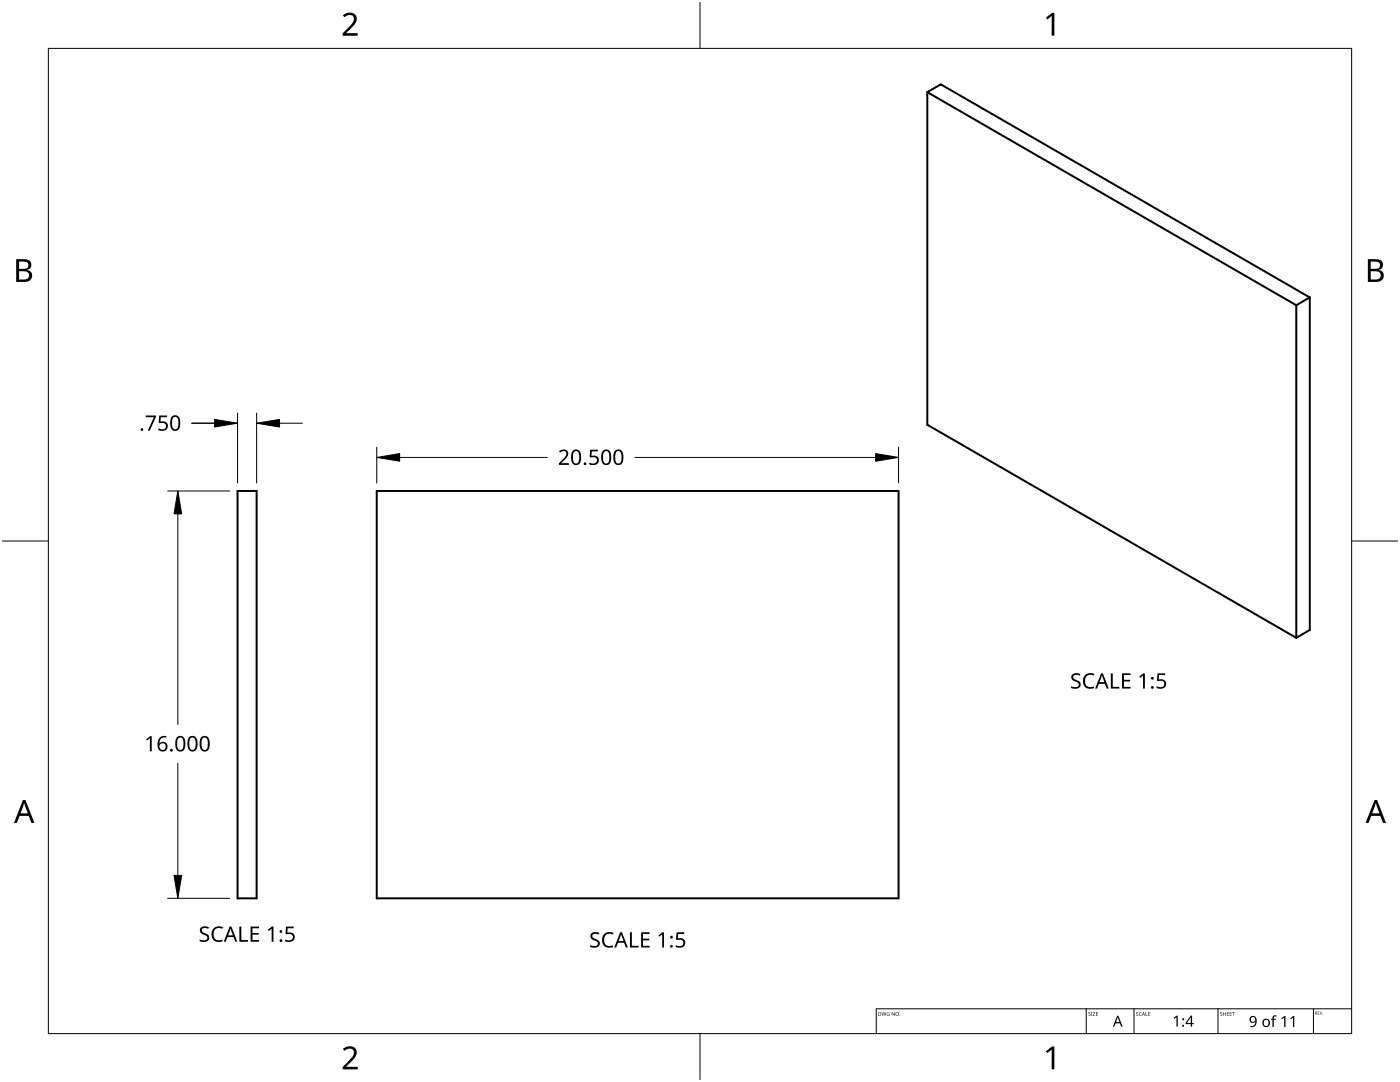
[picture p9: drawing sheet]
<svg xmlns="http://www.w3.org/2000/svg" width="279mm" height="216mm" viewBox="0 0 279 216" stroke-linecap="round" stroke-linejoin="round" font-family="sans-serif">
<path d="M185.1 18.4l2.7-1.6 73.6 42.5M185.1 18.4l73.6 42.5M185.1 18.4v66.4l73.6 42.5M261.4 59.3l-2.7 1.6M261.4 59.3v66.4l-2.7 1.6M258.7 60.9v66.4M47.4 98h3.8v81.2h-3.8zM75.2 98h104.1v81.2h-104.1z" fill="none" stroke="#000" stroke-width=".4"/>
<path d="M9.7 9.7h260v196.5h-260z" fill="none" stroke="#000" stroke-width=".2"/>
<path d="M139.7 .5v9.2M.5 108h9.2M269.7 108h9.2M139.7 206.2v9.2" fill="none" stroke="#000" stroke-width=".2"/>
<g fill="#000">
<path d="M68.4 3.1a1.64 1.64 0 0 1 2.8 .4 2.52 2.52 0 0 1-1.2 2.2l-.9 .9h2.3v.5h-3v-.4l1.2-1.2a1.95 1.95 0 0 0 .9-2.2 1.23 1.23 0 0 0-1.8 .1zM208.7 3.5l1.3-.9h.4v4.5h-.5v-4l-.9 .8zM68.4 209.3a1.64 1.64 0 0 1 2.8 .4 2.52 2.52 0 0 1-1.2 2.2l-.9 1h2.3v.5h-3v-.5l1.2-1.2a1.95 1.95 0 0 0 .9-2.1 1.23 1.23 0 0 0-1.8 .1zM208.7 209.8l1.3-1h.4v4.6h-.5v-4l-.9 .7z"/>
<path d="M3.2 51.7h1.3a1.28 1.28 0 0 1 1.7 1.3 1.04 1.04 0 0 1-.8 .9 1.23 1.23 0 0 1 1 1.5 1.23 1.23 0 0 1-1.6 .9h-1.6zM3.8 54.1v1.7h.9a.86 .86 0 0 0 1.1-.9 .86 .86 0 0 0-1.1-.8zM3.8 52.2v1.4h.8a.78 .78 0 0 0 1.1-.7 .78 .78 0 0 0-1.1-.7z"/>
<path d="M273 51.7h1.3a1.28 1.28 0 0 1 1.7 1.3 1.04 1.04 0 0 1-.9 .9 1.23 1.23 0 0 1 1 1.5 1.23 1.23 0 0 1-1.5 .9h-1.6zM273.6 54.1v1.7h.9a.86 .86 0 0 0 1.1-.9 .86 .86 0 0 0-1.2-.8zM273.6 52.2v1.4h.8a.78 .78 0 0 0 1-.7 .78 .78 0 0 0-1.1-.7z"/>
<path d="M4.6 159.6h.5l1.8 4.6h-.6l-.6-1.4h-1.8l-.5 1.4h-.6zM4.8 160.2l-.7 2.1h1.4z"/>
<path d="M274.3 159.6h.5l1.8 4.6h-.6l-.5-1.4h-1.8l-.6 1.4h-.6zM274.6 160.2l-.7 2.1h1.4z"/>
</g>
<path d="M216.8 201.3v4.9M226.3 201.3v4.9M243.1 201.3v4.9M262.1 201.3v4.9M269.7 201.3h-94.8v4.9" fill="none" stroke="#000" stroke-width=".2"/>
<g fill="#000">
<path d="M175.9 202l.3 .6 .2-.6 .2 .6 .3-.6-.2 .7-.3-.6-.3 .6zM177 202.1l.5-.1-.4 .1-.1 .2 .3 .3h.2v-.2l-.2-.1h.2v.4l-.5-.1zM178 202l.5 .6 .1-.6v.7l-.5-.6-.1 .6zM217.2 202h.3l.1 .1a.18 .18 0 0 0-.2 0 .18 .18 0 0 0-.1 .2 .18 .18 0 0 0 .3 0 .23 .23 0 0 1-.1 .4 .23 .23 0 0 1-.3-.1 .18 .18 0 0 0 .3 .1 .18 .18 0 0 0 0-.3l-.3-.2zM217.7 202h.3v.7h-.3zM218.1 202h.5l-.4 .6 .4 .1h-.5l.4-.7zM218.7 202h.4h-.3v.3h.3l-.3 .1v.2l.3 .1h-.4zM226.8 202h.2l.1 .1a.18 .18 0 0 0-.2 0 .18 .18 0 0 0 0 .2 .18 .18 0 0 0 .2 0 .23 .23 0 0 1 0 .4 .23 .23 0 0 1-.4-.1 .18 .18 0 0 0 .3 .1 .18 .18 0 0 0 0-.3l-.2-.2zM227.4 202.1l.2-.1 .2 .1a.29 .29 0 0 0-.4 .2 .29 .29 0 0 0 .4 .3l-.1 .1-.3-.1zM228.6 202l.1 .6 .3 .1h-.4zM229.2 202h.4h-.3v.3h.2l-.2 .1v.2l.3 .1h-.4zM234.2 203.1l.6-.4h.2v2.1h-.2v-1.9l-.4 .4z"/>
<path d="M243.5 202h.3l.1 .1a.18 .18 0 0 0-.3 0 .18 .18 0 0 0 0 .2 .18 .18 0 0 0 .3 0 .23 .23 0 0 1-.1 .4 .23 .23 0 0 1-.3-.1 .18 .18 0 0 0 .2 .1 .18 .18 0 0 0 .1-.3l-.3-.2zM244.1 202l.1 .3h.4v-.3v.7v-.3h-.4l-.1 .3zM244.8 202h.5h-.4v.3h.3l-.3 .1v.2l.4 .1h-.5zM245.4 202h.4h-.3v.3h.3l-.3 .1v.2l.3 .1h-.4zM245.9 202h.5h-.2v.7l-.1-.7zM254.1 202.7l.2-.1h.5l-.1 .3-.3-.1-.2 .2v.3h.4v.2h-.4v1.4h-.3v-1.4h-.2v-.1l.2-.1zM255.7 203.2l.6-.5h.2v2.2h-.2v-1.9l-.4 .4zM257.5 203.2l.6-.5h.2v2.2h-.3v-1.9l-.4 .4zM263 201.8h.3l-.2 .1v.2h.2l-.2 .1v.2l.2 .1h-.3zM263.4 201.8l.2 .6 .3-.6-.2 .7z"/>
<path d="M175.3 202l.5 .1 .1 .3-.2 .2-.4 .1zM175.4 202v.6h.2l.1-.4z"/>
<path d="M178.7 202.3a.36 .36 0 0 1 .7 0 .36 .36 0 0 1-.7 0zM178.8 202.3a.3 .3 0 0 0 .6 0 .3 .3 0 0 0-.6 0z"/>
<path d="M223 202.7h.2l.9 2.2h-.3l-.3-.7h-.9l-.2 .7h-.3zM223.1 203l-.4 .9h.7z"/>
<path d="M228.2 202l.3 .7-.2-.2h-.2l-.2 .2zM228.2 202.1l-.1 .3h.2z"/>
<path d="M237.6 202.7h.3v1.4h.3v.3h-.3v.4h-.3v-.4h-1v-.3zM237.6 202.9l-.7 1.2h.7z"/>
<path d="M249.6 202.9a.83 .83 0 0 1 1 0 .83 .83 0 0 1 .2 1.1 .96 .96 0 0 1-1.3 .9v-.2h.5l.3-.2 .2-.6a.68 .68 0 0 1-1 0 .68 .68 0 0 1 .1-1zM249.6 203.4a.5 .5 0 0 0 1 0 .5 .5 0 0 0-1 0z"/>
<path d="M252.1 203.5a.81 .81 0 0 1 1.2 .1 .81 .81 0 0 1-.2 1.1 .81 .81 0 0 1-1.1-.2l-.1-.6zM252.4 203.6a.6 .6 0 0 0-.2 .8 .6 .6 0 0 0 .8 .2l.1-.2a.56 .56 0 0 0 0-.7 .56 .56 0 0 0-.7-.1z"/>
<path d="M262.5 201.8h.1a.17 .17 0 0 1 .2 .2 .17 .17 0 0 1-.1 .2l.2 .3-.2-.3-.2 .3zM262.5 201.9v.2h.2l.1-.1z"/>
<circle cx="179.6" cy="202.6" r=".07"/>
<circle cx="236.1" cy="204.7" r=".2"/>
<circle cx="236.1" cy="203.4" r=".2"/>
<circle cx="264" cy="202.4" r=".05"/>
</g>
<g fill="#000">
<path d="M29.1 82.9h2v.3l-1.2 2.7h-.4l1.2-2.7h-1.6zM31.8 82.9h1.5v.3h-1.2l-.1 .9a1.02 1.02 0 0 1 1.5 .9 1.02 1.02 0 0 1-1.4 1l-.5-.2v-.3a.88 .88 0 0 0 1 .2 .88 .88 0 0 0 .5-.8 .85 .85 0 0 0-1.2-.4l-.2-.2zM111.6 90a1.01 1.01 0 0 1 1.1-.3 1.01 1.01 0 0 1 .7 1l-.3 .6-1.1 1.1h1.5v.4h-2v-.3l1.1-1.2a.72 .72 0 0 0 .5-.6 .72 .72 0 0 0-.5-.7l-.8 .3zM117.8 89.7h1.5v.4h-1.2l-.1 .9a1.02 1.02 0 0 1 1.5 .8 1.02 1.02 0 0 1-1.4 1l-.5-.2v-.3a.88 .88 0 0 0 1 .2 .88 .88 0 0 0 .5-.8 .85 .85 0 0 0-1.2-.4l-.2-.1zM213.9 134.6a1.43 1.43 0 0 1 1.7-.1l-.1 .3-.2-.1a.64 .64 0 0 0-.7-.1 .64 .64 0 0 0-.4 .6l.5 .5a.93 .93 0 0 1 1 1.1 .93 .93 0 0 1-1.4 .6l-.5-.1v-.4a1.08 1.08 0 0 0 1.5-.2 1.08 1.08 0 0 0-1.1-.9 .8 .8 0 0 1-.3-1.2zM216.5 134.7a1.7 1.7 0 0 1 1.9-.2l-.1 .3a1.19 1.19 0 0 0-1.5 .2 1.19 1.19 0 0 0-.2 1.4 1.15 1.15 0 0 0 1.7 .6v.3a1.56 1.56 0 0 1-1.9-.3 1.56 1.56 0 0 1-.1-1.9zM221.7 134.4h.4v2.7h1.3v.3h-1.7zM223.9 134.4h1.7v.3h-1.3v.9h1.2v.4h-1.2v1.1h1.3v.3h-1.7zM227.4 135l.8-.6h.3v3h-.4v-2.7l-.5 .5zM231 134.4h1.5v.3h-1.2v.9a1.02 1.02 0 0 1 1.5 .8 1.02 1.02 0 0 1-1.4 1l-.6-.1v-.4a.88 .88 0 0 0 1 .2 .88 .88 0 0 0 .5-.8 .85 .85 0 0 0-1.2-.4l-.2-.1zM29.1 147.5l.9-.6h.3v3h-.4v-2.6l-.6 .5zM40 185.2a1.44 1.44 0 0 1 1.7-.2l-.1 .3h-.2a.65 .65 0 0 0-.7-.2 .65 .65 0 0 0-.4 .7l.5 .4a.93 .93 0 0 1 .9 1.1 .93 .93 0 0 1-1.3 .6l-.6-.1v-.4a1.08 1.08 0 0 0 1.6-.2 1.08 1.08 0 0 0-1.1-.9 .8 .8 0 0 1-.3-1.1z"/>
<path d="M42.6 185.3a1.7 1.7 0 0 1 1.9-.3l-.1 .3a1.19 1.19 0 0 0-1.5 .2 1.19 1.19 0 0 0-.2 1.4 1.15 1.15 0 0 0 1.7 .6v.3a1.56 1.56 0 0 1-1.9-.3 1.56 1.56 0 0 1-.1-1.9zM47.8 184.9h.4v2.7h1.3v.3h-1.7zM50 184.9h1.7v.3h-1.3v1h1.2v.3h-1.2v1.1h1.3v.3h-1.7zM53.4 185.5l.9-.6h.3v3h-.4v-2.6l-.6 .5zM57.1 184.9h1.5v.3h-1.2l-.1 .9a1.02 1.02 0 0 1 1.5 .8 1.02 1.02 0 0 1-1.4 1l-.5-.1v-.4a.88 .88 0 0 0 1 .3 .88 .88 0 0 0 .5-.9 .85 .85 0 0 0-1.2-.4l-.2-.1zM118 186.3a1.44 1.44 0 0 1 1.6-.1l-.1 .3-.2-.1a.64 .64 0 0 0-.7-.1 .64 .64 0 0 0-.4 .6l.5 .4a.93 .93 0 0 1 1 1.1 .93 .93 0 0 1-1.3 .7l-.6-.1v-.4a1.08 1.08 0 0 0 1.5-.2 1.08 1.08 0 0 0-1.1-.9 .8 .8 0 0 1-.2-1.2zM120.5 186.4a1.7 1.7 0 0 1 2-.2l-.2 .3a1.19 1.19 0 0 0-1.5 .1 1.19 1.19 0 0 0-.2 1.5 1.15 1.15 0 0 0 1.7 .5v.4a1.56 1.56 0 0 1-1.8-.4 1.56 1.56 0 0 1-.2-1.9zM125.7 186h.4v2.7h1.3v.4h-1.7zM127.9 186h1.7v.4h-1.3v.9h1.3v.3h-1.3v1.1h1.3v.4h-1.7zM131.4 186.7l.8-.7h.3v3.1h-.4l.1-2.7-.6 .5zM135 186h1.6v.4h-1.2l-.1 .8a1.02 1.02 0 0 1 1.5 .9 1.02 1.02 0 0 1-1.4 1l-.6-.2v-.3a.88 .88 0 0 0 1 .2 .88 .88 0 0 0 .6-.8 .85 .85 0 0 0-1.3-.4l-.2-.1z"/>
<path d="M34.3 83.1a1.05 1.05 0 0 1 1.3 0 1.05 1.05 0 0 1 .4 1.1 1.31 1.31 0 0 1-1 1.8 1.22 1.22 0 0 1-1-1.6l.1-.8zM34.6 83.3a1.88 1.88 0 0 0 .2 2.3 .71 .71 0 0 0 .8-.9 1.17 1.17 0 0 0-.6-1.5z"/>
<path d="M114.4 89.9a1.05 1.05 0 0 1 1.2 0 1.05 1.05 0 0 1 .4 1.2 1.31 1.31 0 0 1-1 1.7 1.22 1.22 0 0 1-1-1.6l.1-.8zM114.6 90.2a1.88 1.88 0 0 0 .2 2.3 .71 .71 0 0 0 .8-1 1.17 1.17 0 0 0-.6-1.5z"/>
<path d="M120.4 89.9a1.05 1.05 0 0 1 1.2 0 1.05 1.05 0 0 1 .4 1.2 1.31 1.31 0 0 1-1 1.7 1.22 1.22 0 0 1-1-1.6l.1-.8zM120.6 90.2a1.88 1.88 0 0 0 .2 2.3 .71 .71 0 0 0 .8-1 1.17 1.17 0 0 0-.6-1.5z"/>
<path d="M122.8 89.9a1.05 1.05 0 0 1 1.2 0 1.05 1.05 0 0 1 .4 1.2 1.3 1.3 0 0 1-1 1.7 1.22 1.22 0 0 1-1-1.6l.1-.8zM123 90.2a1.88 1.88 0 0 0 .3 2.3 .71 .71 0 0 0 .7-1 1.17 1.17 0 0 0-.6-1.5z"/>
<path d="M219.7 134.3h.4l1.2 3.1h-.4l-.4-.9h-1.2l-.4 .9h-.3zM219.9 134.7l-.5 1.4h1z"/>
<path d="M31.9 147.2l.5-.3 .4-.1 .4 .1v.3a1.03 1.03 0 0 0-1.4 1.2 .95 .95 0 0 1 1.5 0 .95 .95 0 0 1-.3 1.4 1.13 1.13 0 0 1-1.3-.1 1.13 1.13 0 0 1-.3-1.3l.2-.7zM31.8 149a.66 .66 0 0 0 1.3 0 .66 .66 0 0 0-1.3 0z"/>
<path d="M35.4 147.1a1.05 1.05 0 0 1 1.2-.1 1.05 1.05 0 0 1 .4 1.2 1.31 1.31 0 0 1-1 1.8 1.22 1.22 0 0 1-1-1.6l.1-.8zM35.6 147.3a1.88 1.88 0 0 0 .2 2.3 .71 .71 0 0 0 .8-.9 1.17 1.17 0 0 0-.6-1.5z"/>
<path d="M37.8 147.1a1.05 1.05 0 0 1 1.2-.1 1.05 1.05 0 0 1 .4 1.2 1.3 1.3 0 0 1-1 1.8 1.22 1.22 0 0 1-1-1.6l.1-.8zM38 147.3a1.88 1.88 0 0 0 .3 2.3 .71 .71 0 0 0 .7-.9 1.17 1.17 0 0 0-.6-1.5z"/>
<path d="M40.2 147.1a1.05 1.05 0 0 1 1.3-.1 1.05 1.05 0 0 1 .4 1.2 1.31 1.31 0 0 1-1.1 1.8 1.22 1.22 0 0 1-1-1.6l.1-.8zM40.4 147.3a1.88 1.88 0 0 0 .3 2.3 .71 .71 0 0 0 .8-.9 1.17 1.17 0 0 0-.7-1.5z"/>
<path d="M45.8 184.9h.4l1.2 3h-.4l-.4-.9h-1.2l-.4 .9h-.4zM46 185.3l-.5 1.3h1z"/>
<path d="M123.8 186h.3l1.2 3.1h-.4l-.4-1h-1.2l-.3 1h-.4zM123.9 186.4l-.4 1.4h.9z"/>
<circle cx="28.3" cy="85.7" r=".27"/>
<circle cx="116.8" cy="92.6" r=".27"/>
<circle cx="230" cy="137.2" r=".27"/>
<circle cx="230" cy="135.4" r=".28"/>
<circle cx="34.2" cy="149.7" r=".27"/>
<circle cx="56.1" cy="187.7" r=".27"/>
<circle cx="56.1" cy="185.9" r=".28"/>
<circle cx="134" cy="188.8" r=".27"/>
<circle cx="134" cy="187" r=".28"/>
</g>
<path d="M33.5 98h12.3M38.3 84.4h9.1M47.4 82.4v14M51.2 82.4v14M55.8 84.4h4.6M75.2 89.2v7.2M79.8 91.3h29.4M126.7 91.3h48.1M179.3 89.2v7.2M35.5 102.5v42.1M35.5 152.3v22.4M33.5 179.2h12.3" fill="none" stroke="#000" stroke-width=".2"/>
<path d="M42.8 83.7l4.6 .7-4.6 .8zM51.2 84.4l4.6-.7v1.5zM75.2 91.3l4.6-.8v1.5zM174.8 90.5l4.5 .8-4.5 .7zM35.5 98l.8 4.5h-1.6zM34.7 174.7h1.6l-.8 4.5z" fill="#000" stroke="#000" stroke-width=".2"/>
</svg>
